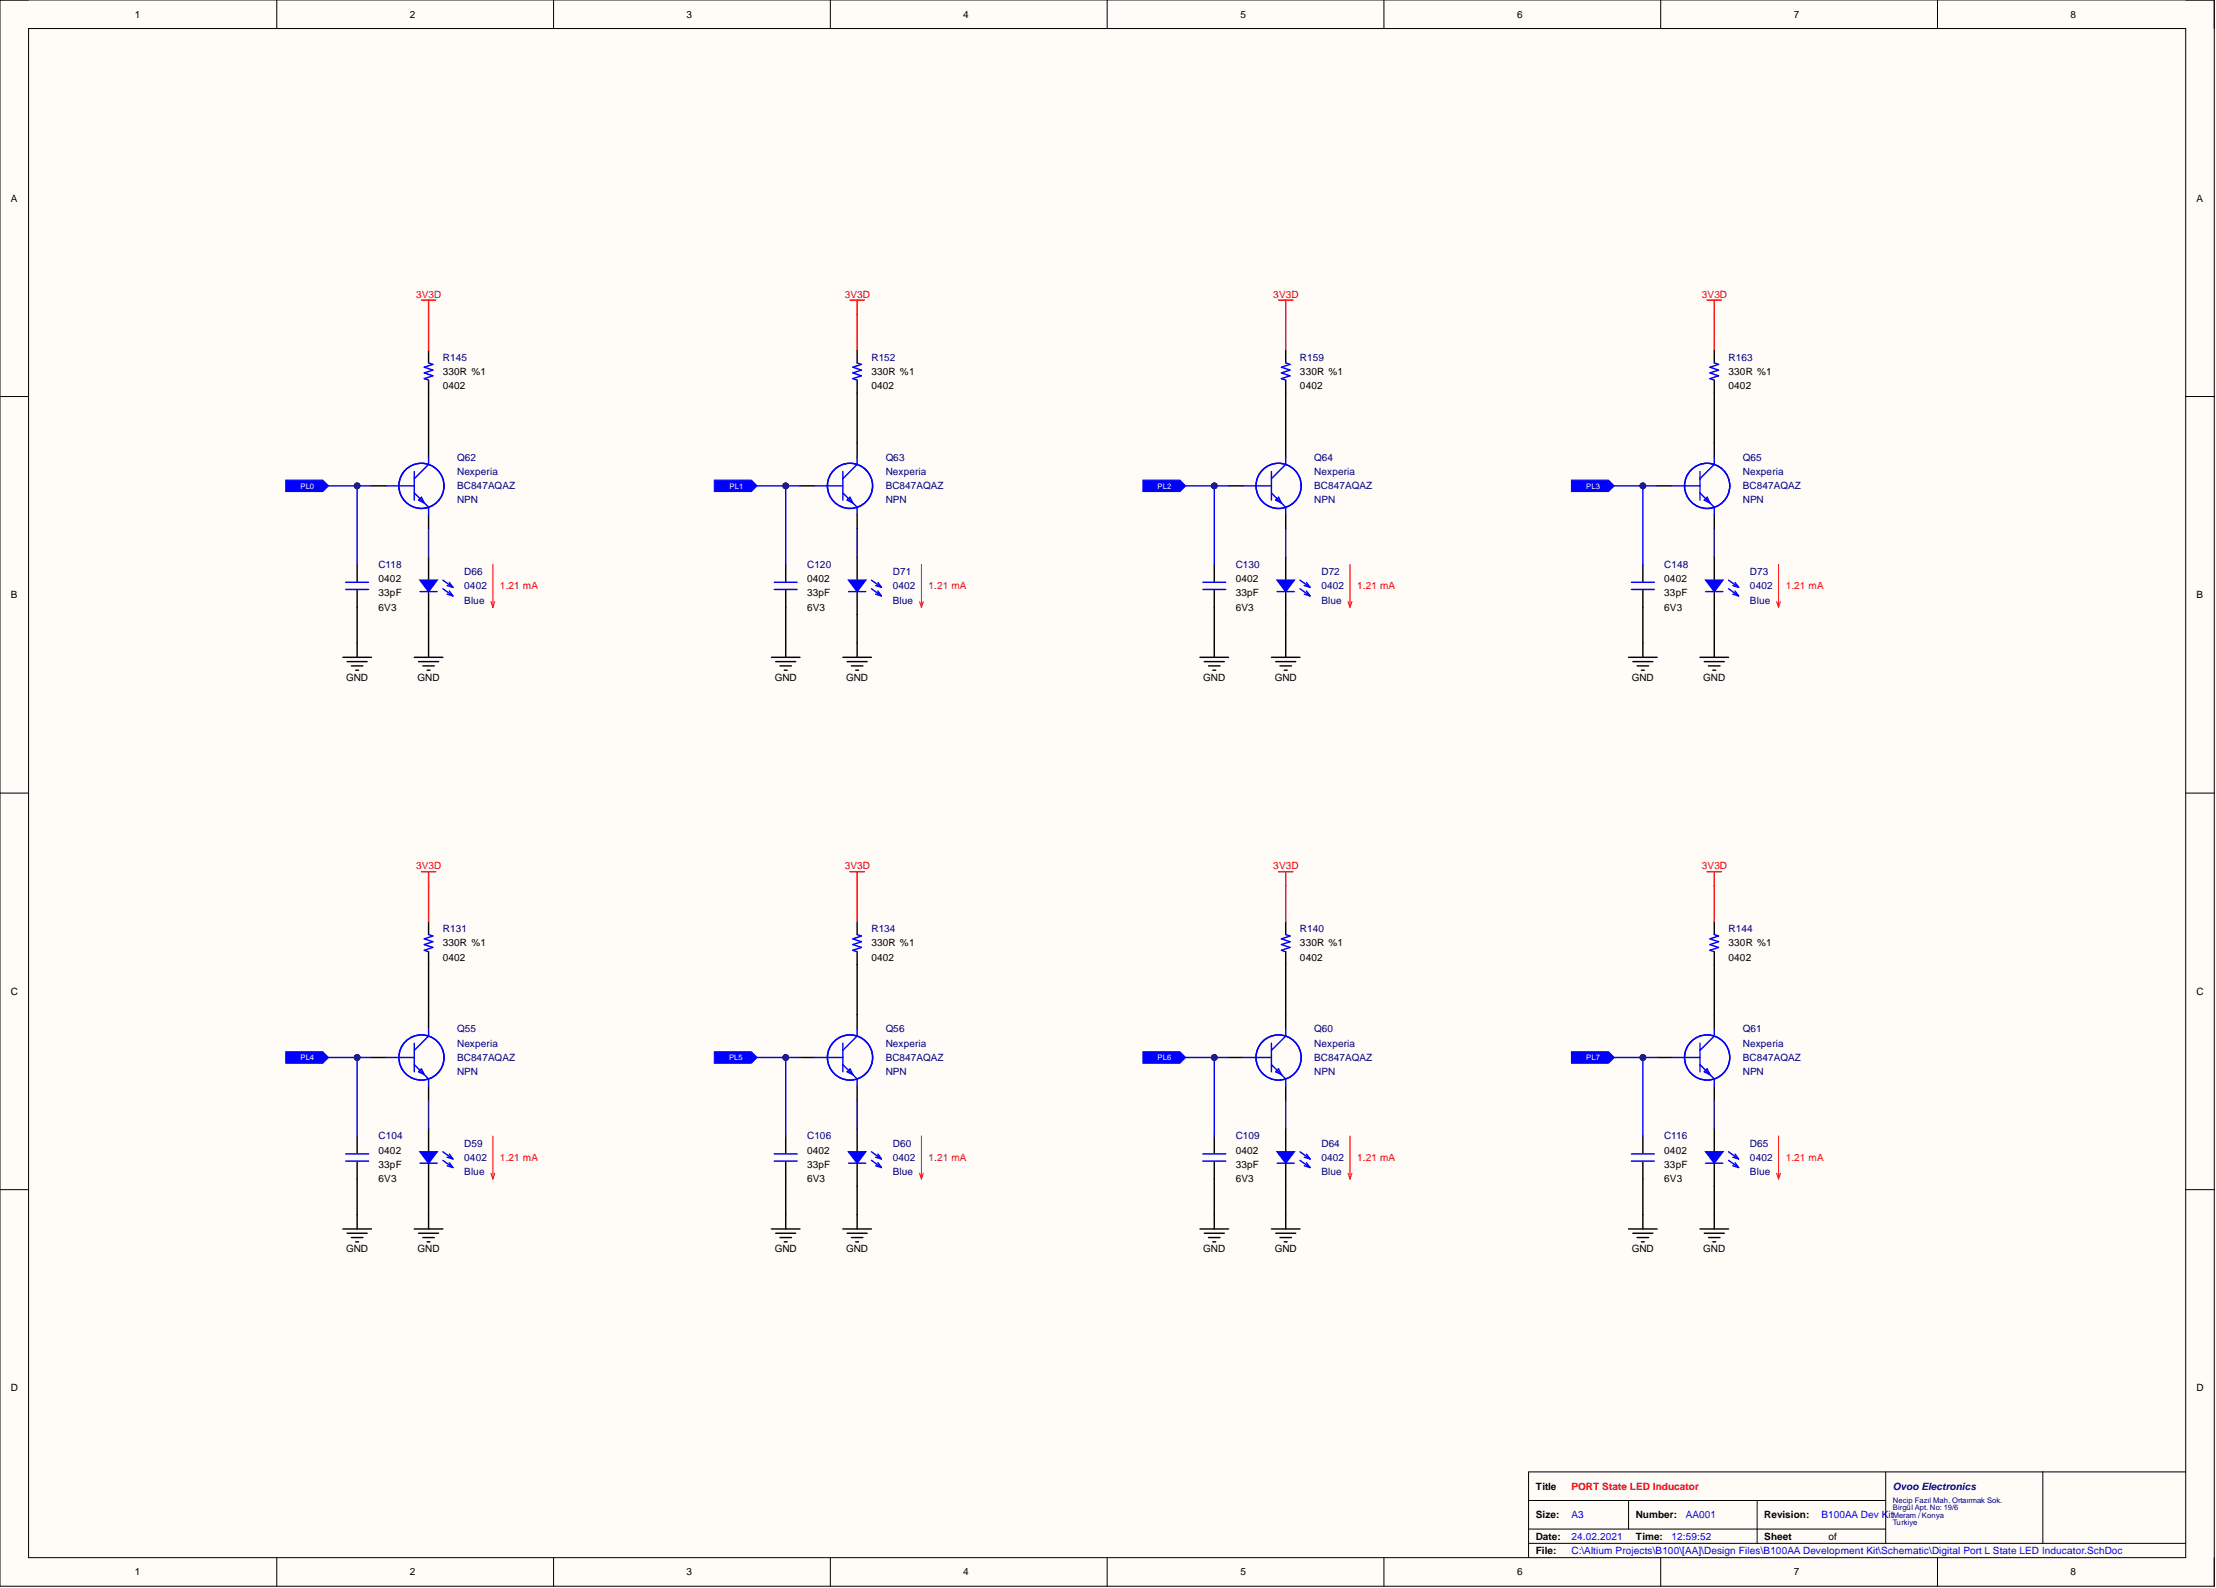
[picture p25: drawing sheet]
<svg xmlns="http://www.w3.org/2000/svg" width="393mm" height="282mm" viewBox="0 0 393 282" stroke-linecap="round" stroke-linejoin="round" font-family="sans-serif">
<defs><g id="words">
<g font-size="1.8">
<text x="23.9" y="3.1">1</text>
<text x="72.8" y="3.1">2</text>
<text x="121.9" y="3.1">3</text>
<text x="171" y="3.1">4</text>
<text x="220.2" y="3.1">5</text>
<text x="269.3" y="3.1">6</text>
<text x="318.4" y="3.1">7</text>
<text x="367.5" y="3.1">8</text>
<text x="1.9" y="35.8">A</text>
<text x="389.9" y="35.8">A</text>
<text x="78.6" y="66.5">330R %1</text>
<text x="78.6" y="69.1">0402</text>
<text x="154.7" y="66.5">330R %1</text>
<text x="154.7" y="69.1">0402</text>
<text x="230.8" y="66.5">330R %1</text>
<text x="230.8" y="69.1">0402</text>
<text x="306.8" y="66.5">330R %1</text>
<text x="306.8" y="69.1">0402</text>
<text x="1.9" y="106.2">B</text>
<text x="67.2" y="103.3">0402</text>
<text x="67.2" y="105.9">33pF</text>
<text x="143.3" y="103.3">0402</text>
<text x="143.3" y="105.9">33pF</text>
<text x="219.3" y="103.3">0402</text>
<text x="219.3" y="105.9">33pF</text>
<text x="295.4" y="103.3">0402</text>
<text x="295.4" y="105.9">33pF</text>
<text x="389.9" y="106.2">B</text>
<text x="67.2" y="108.4">6V3</text>
<text x="143.3" y="108.4">6V3</text>
<text x="219.3" y="108.4">6V3</text>
<text x="295.4" y="108.4">6V3</text>
<text x="61.4" y="120.8">GND</text>
<text x="74.1" y="120.8">GND</text>
<text x="137.5" y="120.8">GND</text>
<text x="150.2" y="120.8">GND</text>
<text x="213.6" y="120.8">GND</text>
<text x="226.3" y="120.8">GND</text>
<text x="289.7" y="120.8">GND</text>
<text x="302.3" y="120.8">GND</text>
<text x="78.6" y="168">330R %1</text>
<text x="78.6" y="170.5">0402</text>
<text x="154.7" y="168">330R %1</text>
<text x="154.7" y="170.5">0402</text>
<text x="230.8" y="168">330R %1</text>
<text x="230.8" y="170.5">0402</text>
<text x="306.8" y="168">330R %1</text>
<text x="306.8" y="170.5">0402</text>
<text x="1.9" y="176.6">C</text>
<text x="389.9" y="176.6">C</text>
<text x="67.2" y="204.8">0402</text>
<text x="67.2" y="207.3">33pF</text>
<text x="67.2" y="209.9">6V3</text>
<text x="143.3" y="204.8">0402</text>
<text x="143.3" y="207.3">33pF</text>
<text x="143.3" y="209.9">6V3</text>
<text x="219.3" y="204.8">0402</text>
<text x="219.3" y="207.3">33pF</text>
<text x="219.3" y="209.9">6V3</text>
<text x="295.4" y="204.8">0402</text>
<text x="295.4" y="207.3">33pF</text>
<text x="295.4" y="209.9">6V3</text>
<text x="61.4" y="222.3">GND</text>
<text x="74.1" y="222.3">GND</text>
<text x="137.5" y="222.3">GND</text>
<text x="150.2" y="222.3">GND</text>
<text x="213.6" y="222.3">GND</text>
<text x="226.3" y="222.3">GND</text>
<text x="289.7" y="222.3">GND</text>
<text x="302.3" y="222.3">GND</text>
<text x="1.9" y="247">D</text>
<text x="389.9" y="247">D</text>
<text x="272.6" y="264.4">Title</text>
<text x="272.6" y="269.5">Size:</text>
<text x="290.3" y="269.5">Number:</text>
<text x="313.2" y="269.5">Revision:</text>
<text x="272.6" y="273.3">Date:</text>
<text x="272.6" y="275.8">File:</text>
<text x="290.3" y="273.3">Time:</text>
<text x="313.2" y="273.3">Sheet</text>
<text x="324.6" y="273.3">of</text>
<text x="23.9" y="279.6">1</text>
<text x="72.8" y="279.6">2</text>
<text x="121.9" y="279.6">3</text>
<text x="171" y="279.6">4</text>
<text x="220.2" y="279.6">5</text>
<text x="269.3" y="279.6">6</text>
<text x="318.4" y="279.6">7</text>
<text x="367.5" y="279.6">8</text>
</g>
<g font-size="1.8" fill="#f00">
<text x="73.9" y="52.8">3V3D</text>
<text x="149.9" y="52.8">3V3D</text>
<text x="226" y="52.8">3V3D</text>
<text x="302.1" y="52.8">3V3D</text>
<text x="88.8" y="104.6">1.21 mA</text>
<text x="164.8" y="104.6">1.21 mA</text>
<text x="240.9" y="104.6">1.21 mA</text>
<text x="317" y="104.6">1.21 mA</text>
<text x="73.9" y="154.3">3V3D</text>
<text x="149.9" y="154.3">3V3D</text>
<text x="226" y="154.3">3V3D</text>
<text x="302.1" y="154.3">3V3D</text>
<text x="88.8" y="206">1.21 mA</text>
<text x="164.8" y="206">1.21 mA</text>
<text x="240.9" y="206">1.21 mA</text>
<text x="317" y="206">1.21 mA</text>
<text x="278.9" y="264.4">PORT State LED Inducator</text>
</g>
<g font-size="1.8" fill="#000080">
<text x="78.6" y="64">R145</text>
<text x="154.7" y="64">R152</text>
<text x="230.8" y="64">R159</text>
<text x="306.8" y="64">R163</text>
<text x="81.1" y="81.8">Q62</text>
<text x="157.2" y="81.8">Q63</text>
<text x="233.3" y="81.8">Q64</text>
<text x="309.4" y="81.8">Q65</text>
<text x="81.1" y="84.3">Nexperia</text>
<text x="81.1" y="86.8">BC847AQAZ</text>
<text x="81.1" y="89.4">NPN</text>
<text x="157.2" y="84.3">Nexperia</text>
<text x="157.2" y="86.8">BC847AQAZ</text>
<text x="157.2" y="89.4">NPN</text>
<text x="233.3" y="84.3">Nexperia</text>
<text x="233.3" y="86.8">BC847AQAZ</text>
<text x="233.3" y="89.4">NPN</text>
<text x="309.4" y="84.3">Nexperia</text>
<text x="309.4" y="86.8">BC847AQAZ</text>
<text x="309.4" y="89.4">NPN</text>
<text x="67.2" y="100.8">C118</text>
<text x="143.3" y="100.8">C120</text>
<text x="219.3" y="100.8">C130</text>
<text x="295.4" y="100.8">C148</text>
<text x="82.4" y="104.6">0402</text>
<text x="82.4" y="107.1">Blue</text>
<text x="82.4" y="102">D66</text>
<text x="158.5" y="104.6">0402</text>
<text x="158.5" y="107.1">Blue</text>
<text x="158.5" y="102">D71</text>
<text x="234.6" y="104.6">0402</text>
<text x="234.6" y="107.1">Blue</text>
<text x="234.6" y="102">D72</text>
<text x="310.6" y="104.6">0402</text>
<text x="310.6" y="107.1">Blue</text>
<text x="310.6" y="102">D73</text>
<text x="78.6" y="165.5">R131</text>
<text x="154.7" y="165.5">R134</text>
<text x="230.8" y="165.5">R140</text>
<text x="306.8" y="165.5">R144</text>
<text x="81.1" y="185.8">Nexperia</text>
<text x="81.1" y="183.2">Q55</text>
<text x="157.2" y="185.8">Nexperia</text>
<text x="157.2" y="183.2">Q56</text>
<text x="233.3" y="185.8">Nexperia</text>
<text x="233.3" y="183.2">Q60</text>
<text x="309.4" y="185.8">Nexperia</text>
<text x="309.4" y="183.2">Q61</text>
<text x="81.1" y="188.3">BC847AQAZ</text>
<text x="81.1" y="190.8">NPN</text>
<text x="157.2" y="188.3">BC847AQAZ</text>
<text x="157.2" y="190.8">NPN</text>
<text x="233.3" y="188.3">BC847AQAZ</text>
<text x="233.3" y="190.8">NPN</text>
<text x="309.4" y="188.3">BC847AQAZ</text>
<text x="309.4" y="190.8">NPN</text>
<text x="67.2" y="202.2">C104</text>
<text x="82.4" y="203.5">D59</text>
<text x="143.3" y="202.2">C106</text>
<text x="158.5" y="203.5">D60</text>
<text x="219.3" y="202.2">C109</text>
<text x="234.6" y="203.5">D64</text>
<text x="295.4" y="202.2">C116</text>
<text x="310.6" y="203.5">D65</text>
<text x="82.4" y="206">0402</text>
<text x="82.4" y="208.6">Blue</text>
<text x="158.5" y="206">0402</text>
<text x="158.5" y="208.6">Blue</text>
<text x="234.6" y="206">0402</text>
<text x="234.6" y="208.6">Blue</text>
<text x="310.6" y="206">0402</text>
<text x="310.6" y="208.6">Blue</text>
<text x="336" y="264.4">Ovoo Electronics</text>
</g>
<g font-size="1.8" fill="#00f">
<text x="278.9" y="269.5">A3</text>
<text x="299.2" y="269.5">AA001</text>
<text x="323.3" y="269.5">B100AA Dev Kit</text>
<text x="278.9" y="273.3">24.02.2021</text>
<text x="278.9" y="275.8">C:\Altium Projects\B100\[AA]\Design Files\B100AA Development Kit\Schematic\Digital Port L State LED Inducator.SchDoc</text>
<text x="296.7" y="273.3">12:59:52</text>
</g>
<g font-size="1.4" fill="#fff">
<text x="53.3" y="86.7">PL0</text>
<text x="129.5" y="86.7">PL1</text>
<text x="205.5" y="86.7">PL2</text>
<text x="281.6" y="86.7">PL3</text>
<text x="53.3" y="188.2">PL4</text>
<text x="129.4" y="188.2">PL5</text>
<text x="205.5" y="188.2">PL6</text>
<text x="281.6" y="188.2">PL7</text>
</g>
<g font-size="1.4" fill="#000080">
<text x="336" y="266.8">Necip Fazıl Mah. Ortaırmak Sok.</text>
<text x="336" y="268.1">Birgül Apt. No: 19/6</text>
<text x="336" y="269.4">Meram / Konya</text>
<text x="336" y="270.6">Turkiye</text>
</g>
</g></defs>
<path d="M0 0h393v281.6h-393z" fill-rule="evenodd" fill="#fffcf8"/>
<path d="M0 0h393v281.6h-393z" fill="none" stroke="#000" stroke-width=".18"/>
<path d="M5.1 5.1h382.9v271.4h-382.9z" fill-rule="evenodd" fill="#fffcf8"/>
<g fill="none" stroke="#000" stroke-width=".18">
<path d="M0 0h5.1M49.1 0v5.1M98.3 0v5.1M147.4 0v5.1M196.5 0v5.1M245.7 0v5.1M294.8 0v5.1M343.9 0v5.1M388 0h5v5.1M5.1 5.1h382.9v271.4h-382.9zM0 70.4h5.1M388 70.4h5"/>
<path d="M0 140.8h5.1M388 140.8h5M0 211.2h5.1M388 211.2h5M49.1 276.5v5.1M98.3 276.5v5.1M147.4 276.5v5.1M196.5 276.5v5.1M245.7 276.5v5.1M271.3 266.3h63.4M271.3 273.9h116.7M271.3 271.4h63.4"/>
<path d="M289.1 266.3v5.1M294.8 276.5v5.1M311.9 266.3v7.6M334.7 261.3v12.6M343.9 276.5v5.1M362.6 261.3v12.6M388 261.3h-116.7v15.2M393 276.5v5.1"/>
</g>
<g fill="none" stroke="#000" stroke-width=".25">
<path d="M76.1 62.1v2.3M76.1 67.5v2.2M76.1 78.6v2.6M65.9 86.2h2.6M76.1 91.3v2.5M76.1 98.9v4.1M60.9 116.7h5M61.6 117.4h3.6M62.4 118.2h2M63.1 119h.5M63.4 100.2v3M63.4 104.8v3"/>
<path d="M63.4 114.1v2.6M73.5 116.7h5.1M74.3 117.4h3.5M75.1 118.2h2M75.8 119h.5M76.1 105v4.1M76.1 114.1v2.6"/>
</g>
<path d="M74.8 53.3h2.5M76.1 53.3v2.5" fill="none" stroke="#f00" stroke-width=".25"/>
<path d="M87.1 106.8l.4 1M87.5 100.2v7.6M87.8 106.8l-.3 1" fill="none" stroke="#f00" stroke-width=".18"/>
<g fill="none" stroke="#00f" stroke-width=".25">
<path d="M76.1 64.4l.7 .3-1.5 .5 1.5 .5-1.5 .5 1.5 .5-1.5 .5 .8 .3M68.5 86.2h5M73.5 83.7v5.1M73.5 87.5l2.6 2.5v1.3M74.8 88.3l.5 1-1-.5zM76.1 81.2v1.2l-2.6 2.6M61.4 104.6h4M61.4 103.4h4M74.6 105h3"/>
<circle cx="74.8" cy="86.2" r="4"/>
</g>
<path d="M74.6 103h3l-1.5 2z" fill="#00f"/>
<path d="M74.6 103h3l-1.5 2zM78.6 103l1.8 1.2M78.6 104.5l1.8 1.3M79.4 103.9l1 .3M79.4 105.5l1 .3M79.8 103.4l.6 .8M79.8 104.9l.6 .9" fill="none" stroke="#00f" stroke-width=".25"/>
<path d="M50.7 85.2h6.6l1 1-1 1.1h-6.6z" fill-rule="evenodd" fill="#00f"/>
<path d="M50.7 85.2h6.6l1 1-1 1.1h-6.6z" fill="none" stroke="#00f" stroke-width=".18"/>
<g fill="none" stroke="#000" stroke-width=".25">
<path d="M152.1 62.1v2.3M152.1 67.5v2.2M152.1 78.6v2.6M142 86.2h2.5M152.1 91.3v2.5M152.1 98.9v4.1M136.9 116.7h5.1M137.7 117.4h3.5M138.5 118.2h2M139.2 119h.5M139.5 100.2v3M139.5 104.8v3"/>
<path d="M139.5 114.1v2.6M149.6 116.7h5.1M150.4 117.4h3.5M151.1 118.2h2.1M151.9 119h.5M152.1 105v4.1M152.1 114.1v2.6"/>
</g>
<path d="M150.9 53.3h2.5M152.1 53.3v2.5" fill="none" stroke="#f00" stroke-width=".25"/>
<path d="M163.2 106.8l.4 1M163.6 100.2v7.6M163.9 106.8l-.3 1" fill="none" stroke="#f00" stroke-width=".18"/>
<g fill="none" stroke="#00f" stroke-width=".25">
<path d="M152.1 64.4l.8 .3-1.5 .5 1.5 .5-1.5 .5 1.5 .5-1.5 .5 .7 .3M144.5 86.2h5.1M149.6 83.7v5.1M149.6 87.5l2.5 2.5v1.3M150.9 88.3l.5 1-1-.5zM152.1 81.2v1.2l-2.5 2.6M137.4 104.6h4.1M137.4 103.4h4.1M150.6 105h3.1"/>
<circle cx="150.9" cy="86.2" r="4"/>
</g>
<path d="M150.6 103h3.1l-1.6 2z" fill="#00f"/>
<path d="M150.6 103h3.1l-1.6 2zM154.7 103l1.8 1.2M154.7 104.5l1.8 1.3M155.4 103.9l1.1 .3M155.4 105.5l1.1 .3M155.8 103.4l.7 .8M155.8 104.9l.7 .9" fill="none" stroke="#00f" stroke-width=".25"/>
<path d="M126.8 85.2h6.6l1 1-1 1.1h-6.6z" fill-rule="evenodd" fill="#00f"/>
<path d="M126.8 85.2h6.6l1 1-1 1.1h-6.6z" fill="none" stroke="#00f" stroke-width=".18"/>
<g fill="none" stroke="#000" stroke-width=".25">
<path d="M228.2 62.1v2.3M228.2 67.5v2.2M228.2 78.6v2.6M218.1 86.2h2.5M228.2 91.3v2.5M228.2 98.9v4.1M213 116.7h5.1M213.8 117.4h3.5M214.5 118.2h2.1M215.3 119h.5M215.5 100.2v3M215.5 104.8v3"/>
<path d="M215.5 114.1v2.6M225.7 116.7h5.1M226.4 117.4h3.6M227.2 118.2h2M228 119h.5M228.2 105v4.1M228.2 114.1v2.6"/>
</g>
<path d="M226.9 53.3h2.6M228.2 53.3v2.5" fill="none" stroke="#f00" stroke-width=".25"/>
<path d="M239.3 106.8l.3 1M239.6 100.2v7.6M240 106.8l-.4 1" fill="none" stroke="#f00" stroke-width=".18"/>
<g fill="none" stroke="#00f" stroke-width=".25">
<path d="M228.2 64.4l.8 .3-1.5 .5 1.5 .5-1.5 .5 1.5 .5-1.5 .5 .7 .3M220.6 86.2h5.1M225.7 83.7v5.1M225.7 87.5l2.5 2.5v1.3M226.9 88.3l.6 1-1.1-.5zM228.2 81.2v1.2l-2.5 2.6M213.5 104.6h4.1M213.5 103.4h4.1M226.7 105h3"/>
<circle cx="227" cy="86.2" r="4"/>
</g>
<path d="M226.7 103h3l-1.5 2z" fill="#00f"/>
<path d="M226.7 103h3l-1.5 2zM230.8 103l1.7 1.2M230.8 104.5l1.7 1.3M231.5 103.9l1 .3M231.5 105.5l1 .3M231.9 103.4l.6 .8M231.9 104.9l.6 .9" fill="none" stroke="#00f" stroke-width=".25"/>
<path d="M202.9 85.2h6.6l1 1-1 1.1h-6.6z" fill-rule="evenodd" fill="#00f"/>
<path d="M202.9 85.2h6.6l1 1-1 1.1h-6.6z" fill="none" stroke="#00f" stroke-width=".18"/>
<g fill="none" stroke="#000" stroke-width=".25">
<path d="M304.3 62.1v2.3M304.3 67.5v2.2M304.3 78.6v2.6M294.1 86.2h2.6M304.3 91.3v2.5M304.3 98.9v4.1M289.1 116.7h5M289.8 117.4h3.6M290.6 118.2h2M291.4 119h.5M291.6 100.2v3M291.6 104.8v3"/>
<path d="M291.6 114.1v2.6M301.8 116.7h5M302.5 117.4h3.6M303.3 118.2h2M304 119h.5M304.3 105v4.1M304.3 114.1v2.6"/>
</g>
<path d="M303 53.3h2.6M304.3 53.3v2.5" fill="none" stroke="#f00" stroke-width=".25"/>
<path d="M315.4 106.8l.3 1M315.7 100.2v7.6M316 106.8l-.3 1" fill="none" stroke="#f00" stroke-width=".18"/>
<g fill="none" stroke="#00f" stroke-width=".25">
<path d="M304.3 64.4l.8 .3-1.6 .5 1.6 .5-1.6 .5 1.6 .5-1.6 .5 .8 .3M296.7 86.2h5.1M301.8 83.7v5.1M301.8 87.5l2.5 2.5v1.3M303 88.3l.5 1-1-.5zM304.3 81.2v1.2l-2.5 2.6M289.6 104.6h4M289.6 103.4h4M302.8 105h3"/>
<circle cx="303" cy="86.2" r="4"/>
</g>
<path d="M302.8 103h3l-1.5 2z" fill="#00f"/>
<path d="M302.8 103h3l-1.5 2zM306.8 103l1.8 1.2M306.8 104.5l1.8 1.3M307.6 103.9l1 .3M307.6 105.5l1 .3M308 103.4l.6 .8M308 104.9l.6 .9" fill="none" stroke="#00f" stroke-width=".25"/>
<path d="M278.9 85.2h6.6l1 1-1 1.1h-6.6z" fill-rule="evenodd" fill="#00f"/>
<path d="M278.9 85.2h6.6l1 1-1 1.1h-6.6z" fill="none" stroke="#00f" stroke-width=".18"/>
<g fill="none" stroke="#000" stroke-width=".25">
<path d="M76.1 163.6v2.3M76.1 168.9v2.3M65.9 187.7h2.6M76.1 180.1v2.5M76.1 192.8v2.5M60.9 218.1h5M61.6 218.9h3.6M62.4 219.7h2M63.4 201.7v3M63.4 206.2v3.1M63.4 215.6v2.5M73.5 218.1h5.1"/>
<path d="M74.3 218.9h3.5M75.1 219.7h2M76.1 200.4v4M76.1 206.5v4M76.1 215.6v2.5M63.1 220.4h.5M75.8 220.4h.5"/>
</g>
<path d="M74.8 154.7h2.5M76.1 154.7v2.6" fill="none" stroke="#f00" stroke-width=".25"/>
<path d="M87.1 208.2l.4 1.1M87.5 201.7v7.6M87.8 208.2l-.3 1.1" fill="none" stroke="#f00" stroke-width=".18"/>
<g fill="none" stroke="#00f" stroke-width=".25">
<path d="M76.1 165.9l.7 .2-1.5 .5 1.5 .6-1.5 .5 1.5 .5-1.5 .5 .8 .2M68.5 187.7h5M73.5 185.2v5M73.5 189l2.6 2.5v1.3M74.8 189.7l.5 1-1-.5zM76.1 182.6v1.3l-2.6 2.5M61.4 206.1h4M61.4 204.8h4M74.6 206.5h3"/>
<circle cx="74.8" cy="187.7" r="4"/>
</g>
<path d="M74.6 204.4h3l-1.5 2.1z" fill="#00f"/>
<path d="M74.6 204.4h3l-1.5 2.1zM78.6 204.4l1.8 1.3M78.6 206l1.8 1.2M79.4 205.4l1 .3M79.4 206.9l1 .3M79.8 204.9l.6 .8M79.8 206.4l.6 .8" fill="none" stroke="#00f" stroke-width=".25"/>
<path d="M50.7 186.7h6.6l1 1-1 1h-6.6z" fill-rule="evenodd" fill="#00f"/>
<path d="M50.7 186.7h6.6l1 1-1 1h-6.6z" fill="none" stroke="#00f" stroke-width=".18"/>
<g fill="none" stroke="#000" stroke-width=".25">
<path d="M152.1 163.6v2.3M152.1 168.9v2.3M142 187.7h2.5M152.1 180.1v2.5M152.1 192.8v2.5M136.9 218.1h5.1M137.7 218.9h3.5M138.5 219.7h2M139.5 201.7v3M139.5 206.2v3.1M139.5 215.6v2.5M149.6 218.1h5.1"/>
<path d="M150.4 218.9h3.5M151.1 219.7h2.1M152.1 200.4v4M152.1 206.5v4M152.1 215.6v2.5M139.2 220.4h.5M151.9 220.4h.5"/>
</g>
<path d="M150.9 154.7h2.5M152.1 154.7v2.6" fill="none" stroke="#f00" stroke-width=".25"/>
<path d="M163.2 208.2l.4 1.1M163.6 201.7v7.6M163.9 208.2l-.3 1.1" fill="none" stroke="#f00" stroke-width=".18"/>
<g fill="none" stroke="#00f" stroke-width=".25">
<path d="M152.1 165.9l.8 .2-1.5 .5 1.5 .6-1.5 .5 1.5 .5-1.5 .5 .7 .2M144.5 187.7h5.1M149.6 185.2v5M149.6 189l2.5 2.5v1.3M150.9 189.7l.5 1-1-.5zM152.1 182.6v1.3l-2.5 2.5M137.4 206.1h4.1M137.4 204.8h4.1M150.6 206.5h3.1"/>
<circle cx="150.9" cy="187.7" r="4"/>
</g>
<path d="M150.6 204.4h3.1l-1.6 2.1z" fill="#00f"/>
<path d="M150.6 204.4h3.1l-1.6 2.1zM154.7 204.4l1.8 1.3M154.7 206l1.8 1.2M155.4 205.4l1.1 .3M155.4 206.9l1.1 .3M155.8 204.9l.7 .8M155.8 206.4l.7 .8" fill="none" stroke="#00f" stroke-width=".25"/>
<path d="M126.8 186.7h6.6l1 1-1 1h-6.6z" fill-rule="evenodd" fill="#00f"/>
<path d="M126.8 186.7h6.6l1 1-1 1h-6.6z" fill="none" stroke="#00f" stroke-width=".18"/>
<g fill="none" stroke="#000" stroke-width=".25">
<path d="M228.2 163.6v2.3M228.2 168.9v2.3M218.1 187.7h2.5M228.2 180.1v2.5M228.2 192.8v2.5M213 218.1h5.1M213.8 218.9h3.5M214.5 219.7h2.1M215.5 201.7v3M215.5 206.2v3.1M215.5 215.6v2.5M225.7 218.1h5.1"/>
<path d="M226.4 218.9h3.6M227.2 219.7h2M228.2 200.4v4M228.2 206.5v4M228.2 215.6v2.5M215.3 220.4h.5M228 220.4h.5"/>
</g>
<path d="M226.9 154.7h2.6M228.2 154.7v2.6" fill="none" stroke="#f00" stroke-width=".25"/>
<path d="M239.3 208.2l.3 1.1M239.6 201.7v7.6M240 208.2l-.4 1.1" fill="none" stroke="#f00" stroke-width=".18"/>
<g fill="none" stroke="#00f" stroke-width=".25">
<path d="M228.2 165.9l.8 .2-1.5 .5 1.5 .6-1.5 .5 1.5 .5-1.5 .5 .7 .2M220.6 187.7h5.1M225.7 185.2v5M225.7 189l2.5 2.5v1.3M226.9 189.7l.6 1-1.1-.5zM228.2 182.6v1.3l-2.5 2.5M213.5 206.1h4.1M213.5 204.8h4.1M226.7 206.5h3"/>
<circle cx="227" cy="187.7" r="4"/>
</g>
<path d="M226.7 204.4h3l-1.5 2.1z" fill="#00f"/>
<path d="M226.7 204.4h3l-1.5 2.1zM230.8 204.4l1.7 1.3M230.8 206l1.7 1.2M231.5 205.4l1 .3M231.5 206.9l1 .3M231.9 204.9l.6 .8M231.9 206.4l.6 .8" fill="none" stroke="#00f" stroke-width=".25"/>
<path d="M202.9 186.7h6.6l1 1-1 1h-6.6z" fill-rule="evenodd" fill="#00f"/>
<path d="M202.9 186.7h6.6l1 1-1 1h-6.6z" fill="none" stroke="#00f" stroke-width=".18"/>
<g fill="none" stroke="#000" stroke-width=".25">
<path d="M304.3 163.6v2.3M304.3 168.9v2.3M294.1 187.7h2.6M304.3 180.1v2.5M304.3 192.8v2.5M289.1 218.1h5M289.8 218.9h3.6M290.6 219.7h2M291.6 201.7v3M291.6 206.2v3.1M291.6 215.6v2.5M301.8 218.1h5"/>
<path d="M302.5 218.9h3.6M303.3 219.7h2M304.3 200.4v4M304.3 206.5v4M304.3 215.6v2.5M291.4 220.4h.5M304 220.4h.5"/>
</g>
<path d="M303 154.7h2.6M304.3 154.7v2.6" fill="none" stroke="#f00" stroke-width=".25"/>
<path d="M315.4 208.2l.3 1.1M315.7 201.7v7.6M316 208.2l-.3 1.1" fill="none" stroke="#f00" stroke-width=".18"/>
<g fill="none" stroke="#00f" stroke-width=".25">
<path d="M304.3 165.9l.8 .2-1.6 .5 1.6 .6-1.6 .5 1.6 .5-1.6 .5 .8 .2M296.7 187.7h5.1M301.8 185.2v5M301.8 189l2.5 2.5v1.3M303 189.7l.5 1-1-.5zM304.3 182.6v1.3l-2.5 2.5M289.6 206.1h4M289.6 204.8h4M302.8 206.5h3"/>
<circle cx="303" cy="187.7" r="4"/>
</g>
<path d="M302.8 204.4h3l-1.5 2.1z" fill="#00f"/>
<path d="M302.8 204.4h3l-1.5 2.1zM306.8 204.4l1.8 1.3M306.8 206l1.8 1.2M307.6 205.4l1 .3M307.6 206.9l1 .3M308 204.9l.6 .8M308 206.4l.6 .8" fill="none" stroke="#00f" stroke-width=".25"/>
<path d="M278.9 186.7h6.6l1 1-1 1h-6.6z" fill-rule="evenodd" fill="#00f"/>
<path d="M278.9 186.7h6.6l1 1-1 1h-6.6z" fill="none" stroke="#00f" stroke-width=".18"/>
<path d="M304.3 69.7v8.9" fill="none" stroke="#000" stroke-width=".25"/>
<path d="M58.3 187.7h5.1" fill="none" stroke="#00f" stroke-width=".25"/>
<circle cx="63.4" cy="187.7" r=".51" fill="#000080"/>
<circle cx="63.4" cy="187.7" r=".51" fill="none" stroke="#000080" stroke-width=".18"/>
<path d="M58.3 86.2h5.1" fill="none" stroke="#00f" stroke-width=".25"/>
<circle cx="63.4" cy="86.2" r=".51" fill="#000080"/>
<circle cx="63.4" cy="86.2" r=".51" fill="none" stroke="#000080" stroke-width=".18"/>
<path d="M65.9 187.7h-2.5v14" fill="none" stroke="#00f" stroke-width=".25"/>
<circle cx="63.4" cy="187.7" r=".51" fill="#000080"/>
<circle cx="63.4" cy="187.7" r=".51" fill="none" stroke="#000080" stroke-width=".18"/>
<path d="M65.9 86.2h-2.5v14" fill="none" stroke="#00f" stroke-width=".25"/>
<circle cx="63.4" cy="86.2" r=".51" fill="#000080"/>
<circle cx="63.4" cy="86.2" r=".51" fill="none" stroke="#000080" stroke-width=".18"/>
<path d="M134.4 187.7h5.1" fill="none" stroke="#00f" stroke-width=".25"/>
<circle cx="139.5" cy="187.7" r=".51" fill="#000080"/>
<circle cx="139.5" cy="187.7" r=".51" fill="none" stroke="#000080" stroke-width=".18"/>
<path d="M134.4 86.2h5.1" fill="none" stroke="#00f" stroke-width=".25"/>
<circle cx="139.5" cy="86.2" r=".51" fill="#000080"/>
<circle cx="139.5" cy="86.2" r=".51" fill="none" stroke="#000080" stroke-width=".18"/>
<path d="M142 187.7h-2.5v14" fill="none" stroke="#00f" stroke-width=".25"/>
<circle cx="139.5" cy="187.7" r=".51" fill="#000080"/>
<circle cx="139.5" cy="187.7" r=".51" fill="none" stroke="#000080" stroke-width=".18"/>
<path d="M142 86.2h-2.5v14" fill="none" stroke="#00f" stroke-width=".25"/>
<circle cx="139.5" cy="86.2" r=".51" fill="#000080"/>
<circle cx="139.5" cy="86.2" r=".51" fill="none" stroke="#000080" stroke-width=".18"/>
<path d="M210.5 187.7h5" fill="none" stroke="#00f" stroke-width=".25"/>
<circle cx="215.5" cy="187.7" r=".51" fill="#000080"/>
<circle cx="215.5" cy="187.7" r=".51" fill="none" stroke="#000080" stroke-width=".18"/>
<path d="M210.5 86.2h5" fill="none" stroke="#00f" stroke-width=".25"/>
<circle cx="215.5" cy="86.2" r=".51" fill="#000080"/>
<circle cx="215.5" cy="86.2" r=".51" fill="none" stroke="#000080" stroke-width=".18"/>
<path d="M218.1 187.7h-2.6v14" fill="none" stroke="#00f" stroke-width=".25"/>
<circle cx="215.5" cy="187.7" r=".51" fill="#000080"/>
<circle cx="215.5" cy="187.7" r=".51" fill="none" stroke="#000080" stroke-width=".18"/>
<path d="M218.1 86.2h-2.6v14" fill="none" stroke="#00f" stroke-width=".25"/>
<circle cx="215.5" cy="86.2" r=".51" fill="#000080"/>
<circle cx="215.5" cy="86.2" r=".51" fill="none" stroke="#000080" stroke-width=".18"/>
<path d="M286.5 187.7h5.1" fill="none" stroke="#00f" stroke-width=".25"/>
<circle cx="291.6" cy="187.7" r=".51" fill="#000080"/>
<circle cx="291.6" cy="187.7" r=".51" fill="none" stroke="#000080" stroke-width=".18"/>
<path d="M286.5 86.2h5.1" fill="none" stroke="#00f" stroke-width=".25"/>
<circle cx="291.6" cy="86.2" r=".51" fill="#000080"/>
<circle cx="291.6" cy="86.2" r=".51" fill="none" stroke="#000080" stroke-width=".18"/>
<path d="M294.1 187.7h-2.5v14" fill="none" stroke="#00f" stroke-width=".25"/>
<circle cx="291.6" cy="187.7" r=".51" fill="#000080"/>
<circle cx="291.6" cy="187.7" r=".51" fill="none" stroke="#000080" stroke-width=".18"/>
<path d="M294.1 86.2h-2.5v14" fill="none" stroke="#00f" stroke-width=".25"/>
<circle cx="291.6" cy="86.2" r=".51" fill="#000080"/>
<circle cx="291.6" cy="86.2" r=".51" fill="none" stroke="#000080" stroke-width=".18"/>
<g fill="none" stroke="#000" stroke-width=".25">
<path d="M76.1 69.7v8.9M152.1 69.7v8.9M228.2 69.7v8.9M63.4 107.8v6.3M76.1 109.1v5M139.5 107.8v6.3M152.1 109.1v5M215.5 107.8v6.3M228.2 109.1v5M291.6 107.8v6.3M304.3 109.1v5M76.1 171.2v8.9"/>
<path d="M152.1 171.2v8.9M228.2 171.2v8.9M304.3 171.2v8.9M63.4 209.3v6.3M76.1 210.5v5.1M139.5 209.3v6.3M152.1 210.5v5.1M215.5 209.3v6.3M228.2 210.5v5.1M291.6 209.3v6.3M304.3 210.5v5.1"/>
</g>
<path d="M76.1 93.8v5.1M152.1 93.8v5.1M228.2 93.8v5.1M304.3 93.8v5.1M76.1 195.3v5.1M152.1 195.3v5.1M228.2 195.3v5.1M304.3 195.3v5.1" fill="none" stroke="#000080" stroke-width=".25"/>
<path d="M76.1 55.8v6.3M152.1 55.8v6.3M228.2 55.8v6.3M304.3 55.8v6.3M76.1 157.3v6.3M152.1 157.3v6.3M228.2 157.3v6.3M304.3 157.3v6.3" fill="none" stroke="#f00" stroke-width=".25"/>
<use href="#words"/>
</svg>
